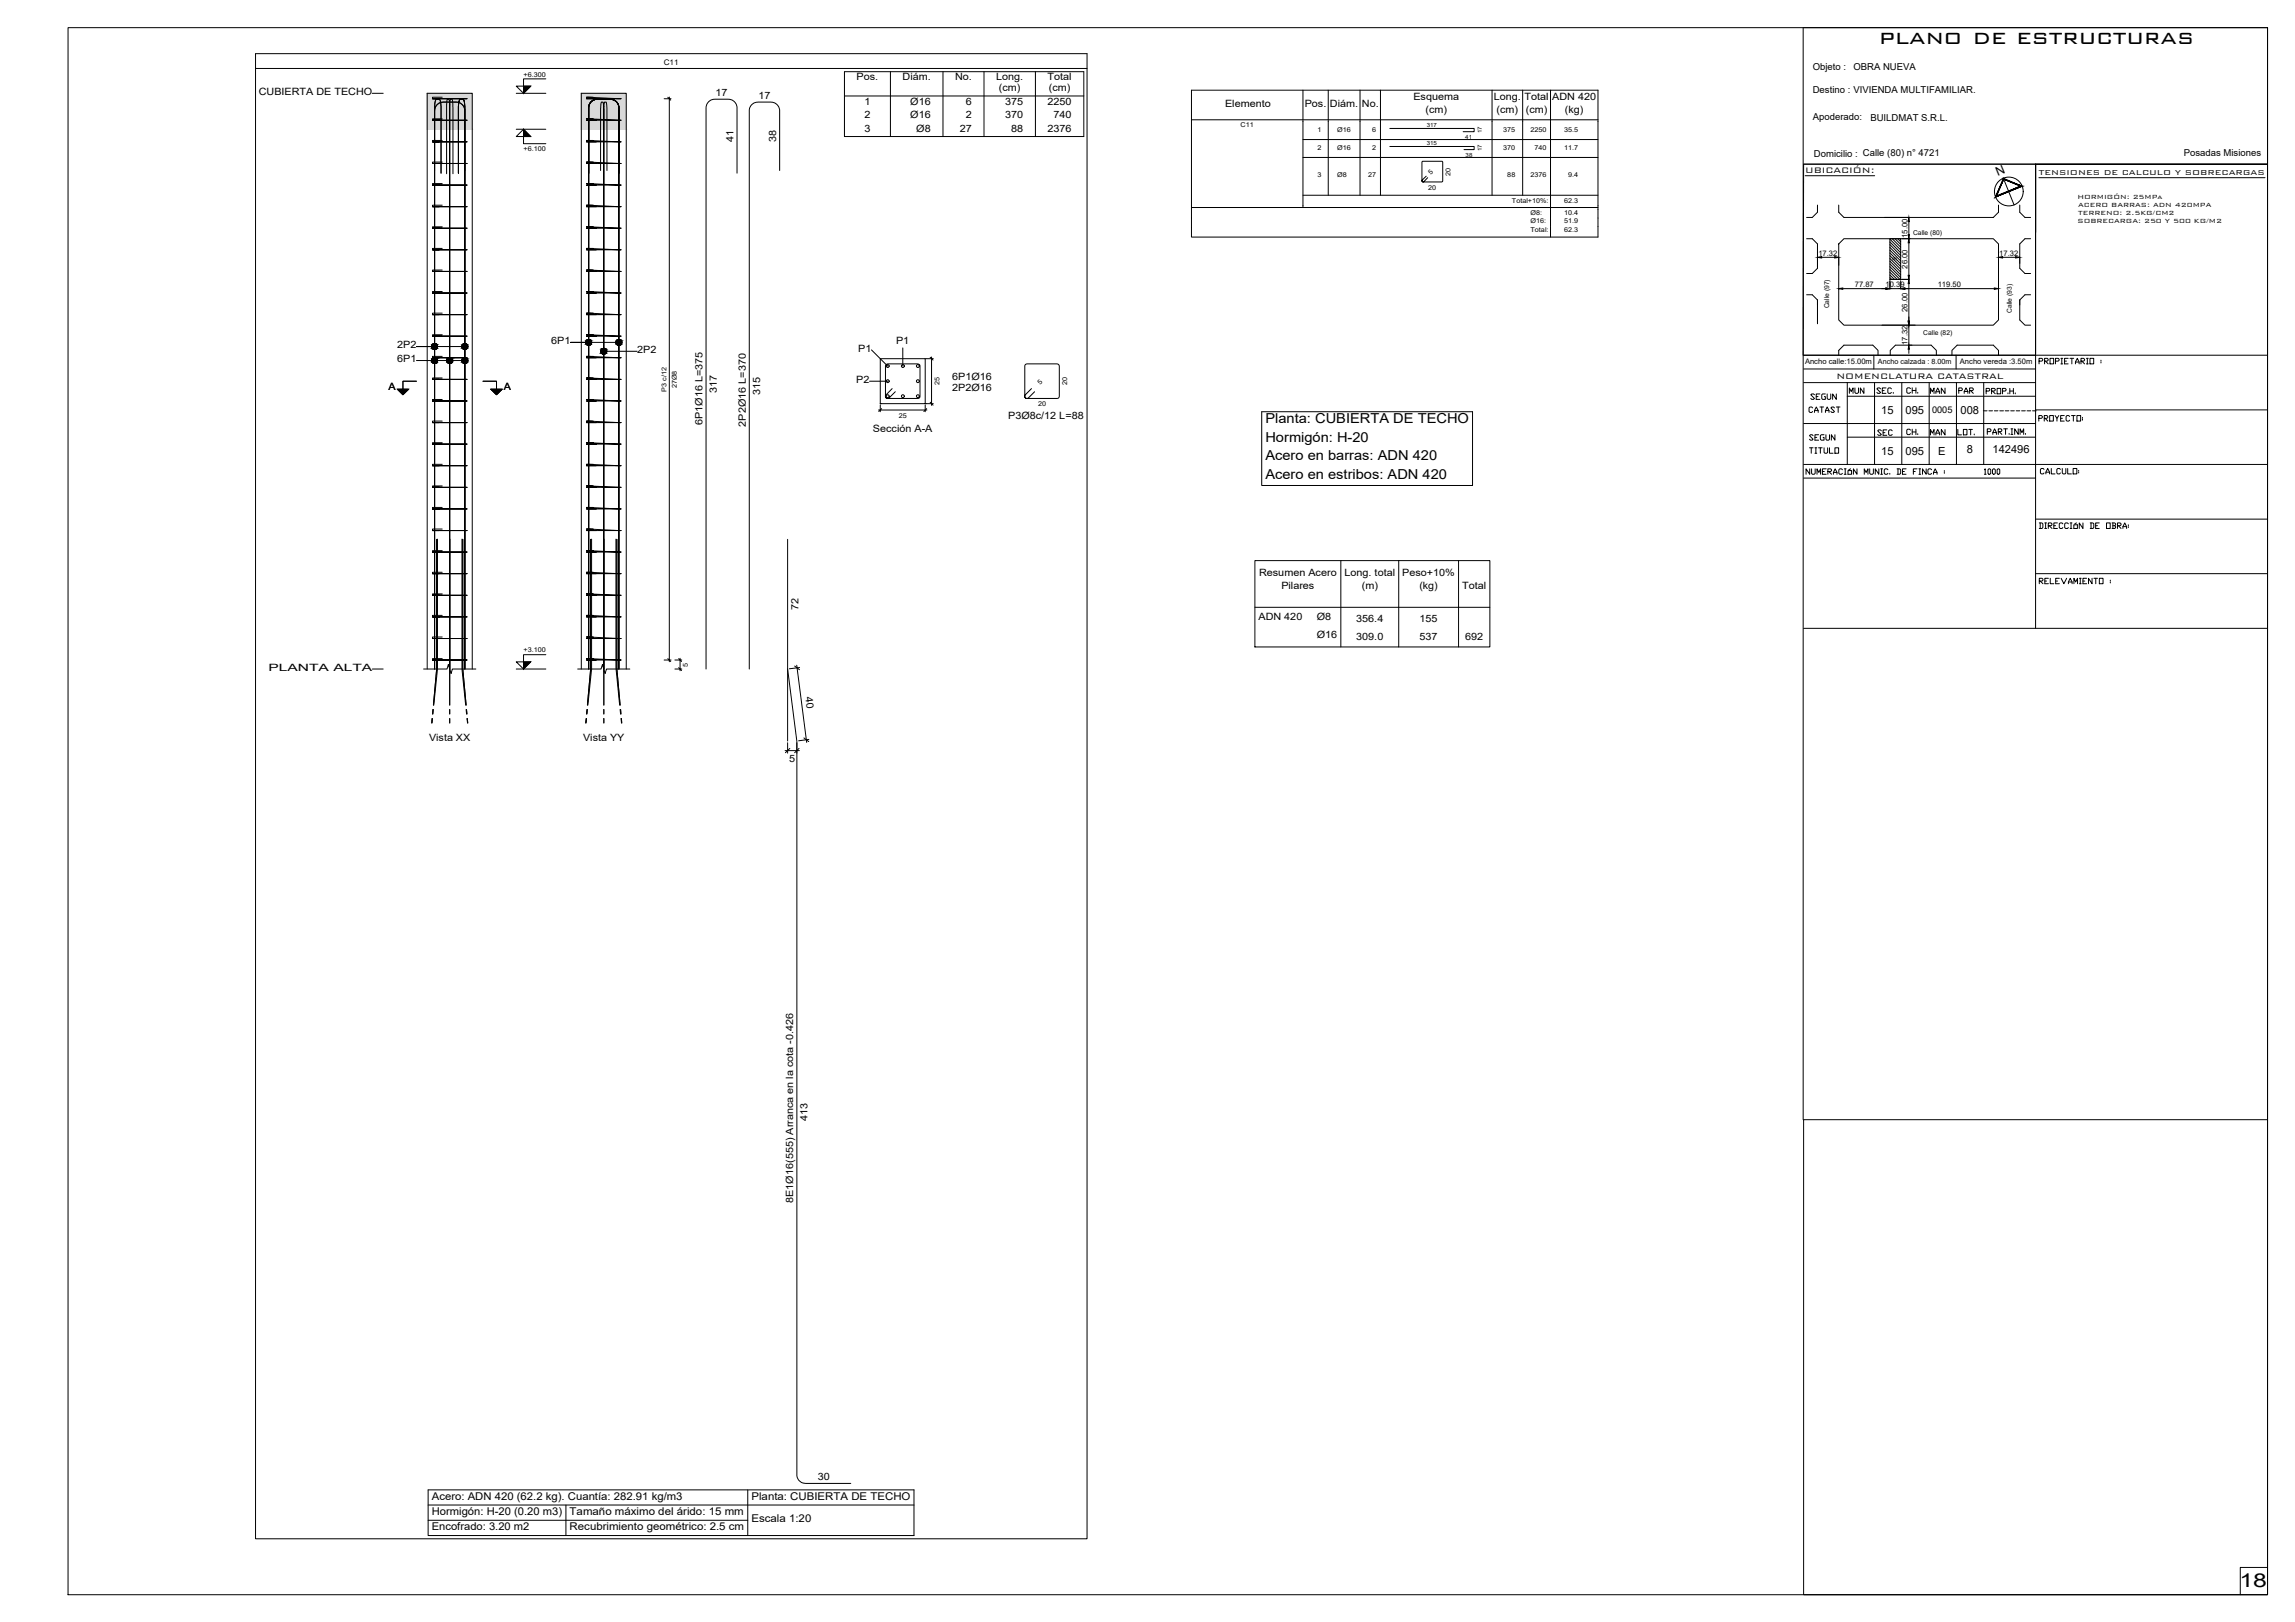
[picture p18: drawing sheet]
<svg xmlns="http://www.w3.org/2000/svg" width="841mm" height="594mm" viewBox="0 0 841 594" stroke-linecap="round" stroke-linejoin="round" font-family="sans-serif">
<defs><g id="words">
<text font-size="9.7" x="688.6" y="16">plano de estructuras</text>
<text font-size="7" x="820.6" y="581.4">18</text>
<g font-size="5.3">
<text x="662.5" y="147.5">SEGUN</text>
<text x="676.6" y="145.3">MUN</text>
<text x="686.5" y="145.3">SEC.</text>
<text x="697.4" y="145.3">CH.</text>
<text x="706.3" y="145.3">MAN</text>
<text x="716.5" y="145.3">PAR</text>
<text x="661.8" y="152.4">CATAST</text>
<text x="745.8" y="155.6">PROYECTO:</text>
<text x="697.4" y="160.5">CH.</text>
<text x="706.3" y="160.5">MAN</text>
<text x="716.1" y="160.5">LOT.</text>
<text x="661.8" y="167.2">TITULO</text>
<text x="660.8" y="175">NUMERACIÓN MUNIC. DE FINCA : 1000</text>
<text x="746.5" y="175">CALCULO:</text>
<text x="746.1" y="194.7">DIRECCIÓN DE OBRA:</text>
<text x="746.1" y="215.2">RELEVAMIENTO :</text>
</g>
<g font-size="5">
<text x="463.7" y="155.1">Planta: CUBIERTA DE TECHO</text>
<text x="463.7" y="161.9">Hormigón: H-20</text>
<text x="463.7" y="168.6">Acero en barras: ADN 420</text>
<text x="463.7" y="175.4">Acero en estribos: ADN 420</text>
</g>
<g font-size="4.9">
<text x="746.1" y="134.4">PROPIETARIO :</text>
<text x="726.7" y="145.3">PROP.H.</text>
<text x="686.9" y="160.5">SEC</text>
<text x="727.1" y="160.2">PART.INM.</text>
<text x="661.8" y="162.3">SEGUN</text>
</g>
<text font-size="4.5" x="732.1" y="64.6" transform="rotate(-23 732.1 64.6)">N</text>
<g font-size="4.1">
<text x="689.4" y="151.5">15</text>
<text x="698.3" y="151.5">095</text>
<text x="718.5" y="151.7">008</text>
<text x="689.4" y="166.5">15</text>
<text x="698.3" y="166.5">095</text>
<text x="710.2" y="166.5">E</text>
<text x="720.8" y="166.1">8</text>
<text x="730.2" y="166">142496</text>
</g>
<g font-size="3.9">
<text x="661.5" y="63.4">UBICACIÓN:</text>
<text x="673" y="138.8">NOMENCLATURA CATASTRAL</text>
<text x="158.2" y="549.2">Acero: ADN 420 (62.2 kg). Cuantía: 282.91 kg/m3</text>
<text x="275.4" y="549.2">Planta: CUBIERTA DE TECHO</text>
<text x="158.2" y="554.8">Hormigón: H-20 (0.20 m3)</text>
<text x="208.7" y="554.8">Tamaño máximo del árido: 15 mm</text>
<text x="275.4" y="557.6">Escala 1:20</text>
<text x="158.2" y="560.4">Encofrado: 3.20 m2</text>
<text x="208.7" y="560.4">Recubrimiento geométrico: 2.5 cm</text>
</g>
<g font-size="3.7">
<text x="313.9" y="29.4">Pos.</text>
<text x="330.8" y="29.4">Diám.</text>
<text x="350" y="29.4">No.</text>
<text x="365" y="29.4">Long.</text>
<text x="383.9" y="29.4">Total</text>
<text x="94.8" y="34.9">CUBIERTA DE TECHO</text>
<text x="262.2" y="35">17</text>
<text x="366.1" y="33.4">(cm)</text>
<text x="384.3" y="33.4">(cm)</text>
<text x="277.9" y="36.1">17</text>
<text x="316.8" y="38.3">1</text>
<text x="333.6" y="38.3">Ø16</text>
<text x="353.9" y="38.3">6</text>
<text x="368.3" y="38.3">375</text>
<text x="383.9" y="38.3">2250</text>
<text x="448.9" y="39.1">Elemento</text>
<text x="478.1" y="39.1">Pos.</text>
<text x="487.4" y="39.1">Diám.</text>
<text x="499.1" y="39.1">No.</text>
<text x="517.9" y="36.7">Esquema</text>
<text x="522.4" y="41.5">(cm)</text>
<text x="547.4" y="36.7">Long.</text>
<text x="548.4" y="41.5">(cm)</text>
<text x="558.7" y="36.7">Total</text>
<text x="559.1" y="41.5">(cm)</text>
<text x="568.8" y="36.7">ADN 420</text>
<text x="573.5" y="41.5">(kg)</text>
<text x="316.8" y="43.3">2</text>
<text x="333.6" y="43.3">Ø16</text>
<text x="353.9" y="43.3">2</text>
<text x="368.3" y="43.3">370</text>
<text x="386.1" y="43.3">740</text>
<text x="268.8" y="52.1" transform="rotate(-90 268.8 52.1)">41</text>
<text x="284.4" y="52.1" transform="rotate(-90 284.4 52.1)">38</text>
<text x="316.8" y="48.2">3</text>
<text x="335.8" y="48.2">Ø8</text>
<text x="351.7" y="48.2">27</text>
<text x="370.5" y="48.2">88</text>
<text x="383.9" y="48.2">2376</text>
<text x="145.5" y="127.6">2P2</text>
<text x="202" y="126.1">6P1</text>
<text x="233.5" y="129.3">2P2</text>
<text x="314.5" y="128.8">P1</text>
<text x="328.4" y="126.1">P1</text>
<text x="145.5" y="132.7">6P1</text>
<text x="142.4" y="142.8">A</text>
<text x="184.6" y="142.8">A</text>
<text x="313.8" y="140.3">P2</text>
<text x="348.9" y="139.3">6P1Ø16</text>
<text x="348.9" y="143.2">2P2Ø16</text>
<text x="262.7" y="144" transform="rotate(-90 262.7 144)">317</text>
<text x="278.5" y="144.5" transform="rotate(-90 278.5 144.5)">315</text>
<text x="257.4" y="155.7" transform="rotate(-90 257.4 155.7)">6P1Ø16 L=375</text>
<text x="369.4" y="153.4">P3Ø8c/12 L=88</text>
<text x="273.3" y="156.2" transform="rotate(-90 273.3 156.2)">2P2Ø16 L=370</text>
<text x="319.9" y="158.4">Sección A-A</text>
<text x="461.4" y="210.8">Resumen Acero</text>
<text x="469.6" y="215.7">Pilares</text>
<text x="492.7" y="210.8">Long. total</text>
<text x="499" y="215.7">(m)</text>
<text x="513.9" y="210.8">Peso+10%</text>
<text x="520.1" y="215.7">(kg)</text>
<text x="535.8" y="215.7">Total</text>
<text x="292.6" y="223.5" transform="rotate(-90 292.6 223.5)">72</text>
<text x="461.2" y="227">ADN 420</text>
<text x="482.6" y="227">Ø8</text>
<text x="497" y="227.7">356.4</text>
<text x="520.2" y="227.7">155</text>
<text x="482.6" y="233.7">Ø16</text>
<text x="497" y="234.3">309.0</text>
<text x="520.2" y="234.3">537</text>
<text x="536.9" y="234.3">692</text>
<text x="98.4" y="245.7">PLANTA ALTA</text>
<text x="295.2" y="255.4" transform="rotate(83 295.2 255.4)">40</text>
<text x="157.2" y="271.4">Vista XX</text>
<text x="213.7" y="271.4">Vista YY</text>
<text x="289.2" y="279.2">5</text>
<text x="296" y="410.7" transform="rotate(-90 296 410.7)">413</text>
<text x="290.7" y="440.5" transform="rotate(-90 290.7 440.5)">8E1Ø16(555) Arranca en la cota -0.426</text>
<text x="299.7" y="542">30</text>
</g>
<g font-size="3.5">
<text x="664.3" y="25.6">Objeto :</text>
<text x="679.2" y="25.5">OBRA NUEVA</text>
<text x="664.3" y="34.2">Destino : VIVIENDA MULTIFAMILIAR.</text>
<text x="664.3" y="43.9">Apoderado:</text>
<text x="685.4" y="44.2">BUILDMAT S.R.L.</text>
<text x="664.7" y="57.6">Domicilio : Calle (80) n° 4721</text>
<text x="800.3" y="57.3">Posadas Misiones</text>
<text x="747.2" y="64.3">TENSIONES DE CALCULO Y SOBRECARGAS</text>
</g>
<text font-size="3.4" x="708" y="151.2">0005</text>
<g font-size="2.9">
<text x="761.3" y="73">HORMIGÓN: 25MPa</text>
<text x="761.6" y="75.9">ACERO BARRAS: ADN 420MPA</text>
<text x="761.3" y="81.7">SOBRECARGA: 250 Y 500 KG/M2</text>
<text x="761.6" y="78.8">TERRENO: 2.5KG/CM2</text>
</g>
<g font-size="2.8">
<text x="243.2" y="23.9">C11</text>
<text x="699" y="87.1" transform="rotate(-90 699 87.1)">15.00</text>
<text x="666.4" y="93.7">17.32</text>
<text x="732.7" y="93.7">17.32</text>
<text x="699" y="98.4" transform="rotate(-90 699 98.4)">26.00</text>
<text x="679.7" y="105.2">77.87</text>
<text x="691" y="105.2">10.39</text>
<text x="710.1" y="105.2">119.50</text>
<text x="699" y="114.2" transform="rotate(-90 699 114.2)">26.00</text>
<text x="699" y="126.3" transform="rotate(-90 699 126.3)">17.32</text>
<text x="661.5" y="133.4">Ancho calle:15.00m</text>
<text x="718.2" y="133.4">Ancho vereda :3.50m</text>
</g>
<text font-size="2.7" x="688.2" y="133.4">Ancho calzada : 8.00m</text>
<text font-size="2.6" x="725.7" y="151.7">----------</text>
<g font-size="2.5">
<text x="191.9" y="28">+6.300</text>
<text x="454.6" y="46.5">C11</text>
<text x="482.9" y="48.2">1</text>
<text x="490.1" y="48.2">Ø16</text>
<text x="502.9" y="48.2">6</text>
<text x="550.9" y="48.2">375</text>
<text x="560.9" y="48.2">2250</text>
<text x="573.2" y="48.2">35.5</text>
<text x="191.9" y="55.3">+6.100</text>
<text x="482.9" y="54.8">2</text>
<text x="490.1" y="54.8">Ø16</text>
<text x="502.9" y="54.8">2</text>
<text x="550.9" y="54.8">370</text>
<text x="562.4" y="54.8">740</text>
<text x="573.2" y="54.8">11.7</text>
<text x="482.9" y="64.7">3</text>
<text x="490.1" y="64.7">Ø8</text>
<text x="501.4" y="64.7">27</text>
<text x="524.4" y="64" transform="rotate(-45 524.4 64)">5</text>
<text x="531.6" y="64.3" transform="rotate(-90 531.6 64.3)">20</text>
<text x="552.4" y="64.7">88</text>
<text x="560.9" y="64.7">2376</text>
<text x="574.7" y="64.7">9.4</text>
<text x="523.4" y="69.5">20</text>
<text x="554.1" y="74.2">Total+10%:</text>
<text x="573.2" y="74.2">62.3</text>
<text x="560.9" y="78.7">Ø8:</text>
<text x="560.9" y="81.8">Ø16:</text>
<text x="573.2" y="78.7">10.4</text>
<text x="573.2" y="81.8">51.9</text>
<text x="560.9" y="85">Total:</text>
<text x="573.2" y="85">62.3</text>
<text x="701.1" y="86">Calle (80)</text>
<text x="670.3" y="113" transform="rotate(-90 670.3 113)">Calle (97)</text>
<text x="737.3" y="114.7" transform="rotate(-90 737.3 114.7)">Calle (93)</text>
<text x="704.8" y="122.7">Calle (82)</text>
<text x="244.3" y="143.4" transform="rotate(-90 244.3 143.4)">P3 c/12</text>
<text x="248" y="142.2" transform="rotate(-90 248 142.2)">27Ø8</text>
<text x="344.3" y="141.1" transform="rotate(-90 344.3 141.1)">25</text>
<text x="381.2" y="140.9" transform="rotate(-45 381.2 140.9)">5</text>
<text x="391.1" y="141.1" transform="rotate(-90 391.1 141.1)">20</text>
<text x="380.4" y="148.9">20</text>
<text x="329.4" y="153">25</text>
<text x="191.9" y="238.9">+3.100</text>
<text x="252.1" y="244.2" transform="rotate(-90 252.1 244.2)">5</text>
</g>
<g font-size="2.1">
<text x="522.9" y="46.7">317</text>
<text x="522.9" y="53.2">315</text>
<text x="537" y="50.9">41</text>
<text x="543" y="48.9" transform="rotate(-90 543 48.9)">17</text>
<text x="537.1" y="57.4">38</text>
<text x="543" y="55.5" transform="rotate(-90 543 55.5)">17</text>
</g>
<text font-size="1.5" x="693.4" y="95.1">(8)</text>
</g></defs>
<!-- layer: TABLAS -->
<g fill="none" stroke="#000" stroke-width=".37">
<path d="M436.6 33h149v53.8h-149zM477.5 33v43M486.7 33v38.5M498.4 33v38.5M505.9 33v38.5M546.8 33v38.5M558 33v38.5M568.2 33v53.8M436.6 43.9h149M436.6 76h149M477.5 71.5h108.1M459.9 205.3h86.1v31.7h-86.1z"/>
<path d="M491.4 205.3v31.7M512.6 205.3v31.7M534.5 205.3v31.7M459.9 222.4h86.1"/>
</g>
<!-- layer: DESPIECES_TABLA -->
<path d="M509.3 47h30.9v1.2h-4M509.3 53.7h30.9v1.1h-3.7M522.6 64.5l-1.4 1.4v.6h7.4v-7.3h-7.4v7.3h.6l1.4-1.4" fill="none" stroke="#000" stroke-width=".37"/>
<!-- layer: TEXTO_TABLAS -->
<path d="M477.5 51.1h108.1M477.5 57.7h108.1" fill="none" stroke="#000" stroke-width=".37"/>
<!-- layer: ALZADO_NOMBRES_DE_LAS_PLANTAS -->
<path d="M136.4 34.2h4M136.4 245h4" fill="none" stroke="#000" stroke-width=".37"/>
<!-- layer: ALZADO_FORJADOS -->
<path d="M156.5 34.2h16.6v13.1h-16.6zM213 34.2h16.5v13.1h-16.5z" fill="none" stroke="#dad7d3" stroke-width=".37"/>
<g fill="#dad7d3" stroke="#dad7d3" stroke-width=".37">
<path d="M156.5 34.2l16.6 13.1v-13.1zM156.5 34.2l16.6 13.1h-16.6z"/>
<path d="M213 34.2l16.5 13.1v-13.1zM213 34.2l16.5 13.1h-16.5z"/>
</g>
<!-- layer: ALZADO_PILAR_DE_HORMIGON -->
<path d="M155.2 245h8.6l.5-1.6 1 3.3 .5-1.7h8.6M156.5 245v-210.8h16.6v210.8M211.7 245h8.6l.5-1.6 .9 3.3 .5-1.7h8.6M213 245v-210.8h16.5v210.8" fill="none" stroke="#000" stroke-width=".37"/>
<g fill="none" stroke="#000" stroke-width=".37">
<path d="M162.1 35.6h-3.6v.6h12.7h-12.7h2.5M217.4 35.6h-2.5l12.7 .6h-12.7h3.6M162.1 43.5h-3.6v.5h12.7h-12.7h2.5M162.1 51.4h-3.6v.6h12.7h-12.7h2.5M162.1 59.4h-3.6v.5h12.7h-12.7h2.5M217.4 43.5h-2.5l12.7 .5h-12.7h3.6M217.4 51.4h-2.5l12.7 .6h-12.7h3.6M217.4 59.4h-2.5l12.7 .5h-12.7h3.6M162.1 67.2h-3.6v.6h12.7h-12.7h2.5M162.1 75.2h-3.6v.5h12.7h-12.7h2.5M217.4 67.2h-2.5l12.7 .6h-12.7h3.6M217.4 75.2h-2.5l12.7 .5h-12.7h3.6"/>
<path d="M162.1 83.1h-3.6v.5h12.7h-12.7h2.5M162.1 91h-3.6v.5h12.7h-12.7h2.5M162.1 98.9h-3.6v.5h12.7h-12.7h2.5M217.4 83.1h-2.5l12.7 .5h-12.7h3.6M217.4 91h-2.5l12.7 .5h-12.7h3.6M217.4 98.9h-2.5l12.7 .5h-12.7h3.6M162.1 114.7h-3.6v.5h12.7h-12.7h2.5M162.1 106.8h-3.6v.5h12.7h-12.7h2.5M217.4 114.7h-2.5l12.7 .5h-12.7h3.6M217.4 106.8h-2.5l12.7 .5h-12.7h3.6M162.1 138.4h-3.6v.6h12.7h-12.7h2.5M162.1 130.5h-3.6v.5h12.7h-12.7h2.5"/>
<path d="M162.1 122.6h-3.6v.5h12.7h-12.7h2.5M217.4 138.4h-2.5l12.7 .6h-12.7h3.6M217.4 130.5h-2.5l12.7 .5h-12.7h3.6M217.4 122.6h-2.5l12.7 .5h-12.7h3.6M162.1 154.2h-3.6v.6h12.7h-12.7h2.5M162.1 146.3h-3.6v.6h12.7h-12.7h2.5M217.4 154.2h-2.5l12.7 .6h-12.7h3.6M217.4 146.3h-2.5l12.7 .6h-12.7h3.6M326.9 142.3l-2.3 2.4-.1 .6 .3 .5 11.5 .1 .6-.2 .2-.6v-11l-.2-.6-.6-.2h-11l-.6 .2-.2 .6 .1 11.5 1 .3 2.5-2.4M378 142.3l-2.4 2.5v.7l.4 .4h11.4l.5-.2 .3-.6v-11l-.3-.6-.5-.2h-11.1l-.5 .2-.3 .6 .1 11.4 .4 .4h.6l2.5-2.4M162.1 178h-3.6v.5h12.7h-12.7h2.5M162.1 170.1h-3.6v.5h12.7h-12.7h2.5"/>
<path d="M162.1 162.2h-3.6v.5h12.7h-12.7h2.5M217.4 178h-2.5l12.7 .5h-12.7h3.6M217.4 170.1h-2.5l12.7 .5h-12.7h3.6M217.4 162.2h-2.5l12.7 .5h-12.7h3.6M162.1 193.8h-3.6v.5h12.7h-12.7h2.5M162.1 185.9h-3.6v.5h12.7h-12.7h2.5M217.4 193.8h-2.5l12.7 .5h-12.7h3.6M217.4 185.9h-2.5l12.7 .5h-12.7h3.6M162.1 217.5h-3.6v.5h12.7h-12.7h2.5M162.1 209.6h-3.6v.5h12.7h-12.7h2.5M162.1 201.7h-3.6v.5h12.7h-12.7h2.5M217.4 217.5h-2.5l12.7 .5h-12.7h3.6"/>
<path d="M217.4 209.6h-2.5l12.7 .5h-12.7h3.6M217.4 201.7h-2.5l12.7 .5h-12.7h3.6M162.1 233.3h-3.6v.6h12.7h-12.7h2.5M162.1 225.4h-3.6v.5h12.7h-12.7h2.5M217.4 233.3h-2.5l12.7 .6h-12.7h3.6M217.4 225.4h-2.5l12.7 .5h-12.7h3.6M162.1 241.2h-3.6v.5h12.7h-12.7h2.5M217.4 241.2h-2.5l12.7 .5h-12.7h3.6"/>
</g>
<g fill="none" stroke="#000" stroke-width=".37">
<path d="M168.5 36.4l1.4 .1 .4 2.5v206v-206l-.4-2.5-1.4-.1-.5 2.6v24.4v-24.4zM159.3 62.5v-21.9a3.2 3.2 0 0 1 3.1-3.2h4.8a3.2 3.2 0 0 1 3.1 3.2v204.4M163.7 63.6v-25.4l.2-1.7 .6-.2 .3 2.1v206.6v-206.3l.3-2.4 .6 .2 .3 2.8v24.3M170.3 62.5v-21.9a3.2 3.2 0 0 0-3.1-3.2h-4.8a3.2 3.2 0 0 0-3.1 3.2v204.4v-205.7l.3-2.7 .3-.3 1.2 .1 .5 2.6v24.4v-24.4l-.5-2.6-1.2-.1-.3 .3-.3 2.7v205.7M215.7 63.6v-24.1a3.2 3.2 0 0 1 3.2-3.2h4.7a3.1 3.1 0 0 1 3.2 3.2v205.5v-205.5a3.1 3.1 0 0 0-3.1-3.2h-4.9a3.1 3.1 0 0 0-3.1 3.2v23.9v-23.9a3.1 3.1 0 0 1 3.1-3.2h4.9a3.1 3.1 0 0 1 3.1 3.2v205.5M220.1 62.5v-22.7l.2-2.2 .6-.2 .4 2.6v205v-205.8l.3-1.8h.6l.2 2.1v23M226.8 63.6v-24.1a3.1 3.1 0 0 0-3.2-3.2h-4.7a3.2 3.2 0 0 0-3.2 3.2v205.5v-205.5a3.1 3.1 0 0 1 3.1-3.2h4.9a3.2 3.2 0 0 1 3.1 3.2v23.9v-23.9a3.2 3.2 0 0 0-3.1-3.2h-4.9a3.1 3.1 0 0 0-3.1 3.2v205.5M270.1 63.4v-23.9a3.2 3.2 0 0 0-3.2-3.2h-5a3.2 3.2 0 0 0-3.2 3.2v205.5M285.7 62.5v-21.9a3.2 3.2 0 0 0-3.2-3.2h-4.8a3.2 3.2 0 0 0-3.1 3.2v204.4M160 197.5v47.5l-1.2 13.2M160.3 197.5v47.5l-1.3 13.2M164.8 197.5v60.7"/>
<path d="M169.3 197.5v47.5l1.3 13.2M169.6 197.5v47.5l1.2 13.2M216.5 197.5v47.5l-1.2 13.2M216.8 197.5v47.5l-1.4 13.2M221.3 197.5v60.7M225.7 197.5v47.4l1.4 13.3M226.1 197.5v47.5l1.1 13.2M288.6 197.5v47.5l3.4 26.4v268.7a3.2 3.2 0 0 0 3.2 3.2h16.6M158.7 259.9l-.2 1.6M158.8 259.9l-.2 1.6M164.8 259.9v1.6M170.8 259.9l.2 1.6"/>
<path d="M170.9 259.9l.2 1.6M215.1 259.9l-.1 1.6M215.3 259.9l-.2 1.6M221.3 259.9v1.6M227.2 259.9l.2 1.6M227.4 259.9l.1 1.6M158.4 263.2l-.2 1.6M158.5 263.2l-.2 1.6M164.8 263.2v1.6M171.2 263.2l.1 1.6M171.2 263.2l.2 1.6M214.8 263.2l-.1 1.6"/>
<path d="M214.9 263.2l-.1 1.6M221.3 263.2v1.6M227.6 263.2l.2 1.6M227.7 263.2l.1 1.6"/>
<circle cx="325.3" cy="134.1" r=".53"/>
<circle cx="325.3" cy="139.6" r=".53"/>
<circle cx="330.9" cy="134.1" r=".53"/>
<circle cx="336.4" cy="139.6" r=".53"/>
<circle cx="336.4" cy="134.1" r=".53"/>
<circle cx="325.3" cy="145.1" r=".53"/>
<circle cx="330.9" cy="145.1" r=".53"/>
<circle cx="336.4" cy="145.1" r=".53"/>
</g>
<!-- layer: ALZADO_SEGMENTOS_DE_CORTE_DE_SECCIONES -->
<path d="M152.6 139.6h-4.9v3M177 139.6h4.9v3M145.7 142.6h3.9l-1.9 1.9zM180 142.6h3.9l-2 1.9z" fill="none" stroke="#000" stroke-width=".37"/>
<path d="M145.7 142.6h3.9l-1.9 1.9zM180 142.6h3.9l-2 1.9z" fill="#000" stroke="#000" stroke-width=".37"/>
<g fill="none" stroke="#000" stroke-width=".37">
<path d="M152.6 132.1h17.7M159.3 126.9h-6.7h17.7M215.7 125.4h-6.6h17.7M221.3 128.7h12.2"/>
<circle cx="159.3" cy="132" r="1.04"/>
<circle cx="159.3" cy="126.9" r="1.04"/>
<circle cx="164.8" cy="132" r="1.04"/>
<circle cx="170.4" cy="132" r="1.04"/>
<circle cx="170.4" cy="126.9" r="1.04"/>
<circle cx="215.8" cy="125.4" r="1.04"/>
<circle cx="221.3" cy="128.6" r="1.04"/>
<circle cx="226.8" cy="125.4" r="1.04"/>
</g>
<g fill="#000" stroke="#000" stroke-width=".37">
<path d="M159 133.1h.5zM159 127.9h.5zM159.1 131h.3zM159.1 125.9h.3zM164.6 133.1h.5zM164.7 131h.2zM170.1 133.1h.5zM170.1 127.9h.5zM170.2 131h.3zM170.2 125.9h.3zM215.5 126.4h.5zM215.6 124.3h.3z"/>
<path d="M221 129.7h.5zM221.1 127.6h.3zM226.6 126.4h.4zM226.7 124.3h.2z"/>
<path d="M159 133.1h.4zM159.1 133.1h.3z"/>
<path d="M159 127.9h.4zM159.1 127.9h.3z"/>
<path d="M159.1 131h.4zM159 131h.5z"/>
<path d="M159.1 125.9h.4zM159 125.9h.5z"/>
<path d="M159 131l.6 .1zM158.9 131.1h.7z"/>
<path d="M159 125.9h.6zM158.9 125.9h.7z"/>
<path d="M158.9 131.1h.8zM158.8 131.1h.9z"/>
<path d="M158.9 133.1h.7zM158.9 133.1h.6z"/>
<path d="M158.9 125.9l.8 .1zM158.8 126h.9z"/>
<path d="M158.9 127.9h.7zM158.9 127.9h.6z"/>
<path d="M158.8 131.1l1 .1zM158.8 131.1l1 .1z"/>
<path d="M158.8 133h.9zM158.8 133l.8 .1z"/>
<path d="M158.8 126h1zM158.7 126h1.1z"/>
<path d="M158.8 127.9h.9zM158.8 127.9h.8z"/>
<path d="M158.7 131.2h1.2zM158.7 131.2h1.2z"/>
<path d="M158.7 133h1.1zM158.7 133h1z"/>
<path d="M158.7 126h1.2zM158.7 126h1.2z"/>
<path d="M158.7 127.8h1.1zM158.7 127.8l1 .1z"/>
<path d="M158.7 131.2h1.2zM158.6 131.2h1.3z"/>
<path d="M158.7 132.9h1.2zM158.7 132.9l1.1 .1z"/>
<path d="M158.7 126l1.2 .1zM158.7 126l1.2 .1z"/>
<path d="M158.7 127.8h1.2zM158.7 127.8h1.1z"/>
<path d="M158.6 131.2l1.4 .1zM158.6 131.2l1.4 .1z"/>
<path d="M158.6 132.9h1.3zM158.6 132.9h1.3z"/>
<path d="M158.6 126.1l1.4 .1zM158.5 126.2h1.5z"/>
<path d="M158.6 127.7h1.3zM158.6 127.7l1.3 .1z"/>
<path d="M158.5 131.3l1.6 .1zM158.5 131.3l1.6 .1z"/>
<path d="M158.5 132.8h1.5zM158.5 132.8l1.4 .1z"/>
<path d="M158.5 126.2l1.6 .1zM158.5 126.2l1.6 .1z"/>
<path d="M158.5 127.6h1.5zM158.5 127.6l1.4 .1z"/>
<path d="M158.5 131.4l1.6 .1zM158.5 131.4l1.6 .1z"/>
<path d="M158.5 132.7h1.6zM158.5 132.7l1.5 .1z"/>
<path d="M158.5 126.3h1.6zM158.5 126.3h1.6z"/>
<path d="M158.5 127.6h1.6zM158.5 127.6h1.5z"/>
<path d="M158.4 131.5l1.8 .1zM158.4 131.5l1.8 .1z"/>
<path d="M158.4 132.6h1.7zM158.4 132.6l1.7 .1z"/>
<path d="M158.4 126.3l1.8 .1zM158.4 126.3l1.8 .1z"/>
<path d="M158.4 127.5h1.7zM158.4 127.5l1.7 .1z"/>
<path d="M158.3 131.6l1.9 .1zM158.3 131.6l1.9 .1z"/>
<path d="M158.3 132.5h1.9zM158.3 132.5l1.8 .1z"/>
<path d="M158.3 126.4l1.9 .1zM158.3 126.4l1.9 .1z"/>
<path d="M158.3 127.4h1.9zM158.3 127.4l1.8 .1z"/>
<path d="M158.3 131.7l2 .1zM158.3 131.7l2 .1z"/>
<path d="M158.3 132.4h1.9zM158.3 132.4l1.9 .1z"/>
<path d="M158.3 126.5l2 .1zM158.3 126.5l2 .1z"/>
<path d="M158.3 127.3h1.9zM158.3 127.3l1.9 .1z"/>
<path d="M158.2 131.8h2.1zM158.2 131.8h2.1z"/>
<path d="M158.2 132.3h2.1zM158.2 132.3l2 .1z"/>
<path d="M158.2 126.6l2.1 .1zM158.2 126.6l2.1 .1z"/>
<path d="M158.2 127.2h2.1zM158.2 127.2l2 .1z"/>
<path d="M158.2 131.8l2.1 .2zM158.2 131.8l2.1 .2z"/>
<path d="M158.2 132l2.1 .1zM158.2 132l2.1 .1z"/>
<path d="M158.2 132.1h2.1zM158.2 132.1h2.1z"/>
<path d="M158.2 132.1l2.1 .2zM158.2 132.1l2.1 .2z"/>
<path d="M158.2 132.3h2.1zM158.2 132.3h2.1z"/>
<path d="M158.2 126.7l2.1 .1zM158.2 126.7l2.1 .1z"/>
<path d="M158.2 126.8l2.1 .1zM158.2 126.8l2.1 .1z"/>
<path d="M158.2 126.9l2.1 .1zM158.2 126.9l2.1 .1z"/>
<path d="M158.2 127l2.1 .1zM158.2 127l2.1 .1z"/>
<path d="M158.2 127.1h2.1zM158.2 127.1l2.1 .1z"/>
<path d="M164.6 133.1h.3zM164.7 133.1h.2z"/>
<path d="M164.7 131h.4zM164.6 131h.5z"/>
<path d="M164.6 131l.5 .1zM164.5 131.1h.6z"/>
<path d="M164.5 131.1h.7zM164.4 131.1h.8z"/>
<path d="M164.5 133.1h.6zM164.5 133.1h.6z"/>
<path d="M164.4 131.1l.9 .1zM164.4 131.1l.9 .1z"/>
<path d="M164.4 133h.8zM164.4 133l.7 .1z"/>
<path d="M164.3 131.2h1.1zM164.2 131.2h1.2z"/>
<path d="M164.3 133h1zM164.3 133h.9z"/>
<path d="M164.2 131.2h1.3zM164.1 131.2h1.4z"/>
<path d="M164.2 132.9h1.2zM164.2 132.9l1.1 .1z"/>
<path d="M164.1 131.2l1.5 .1zM164.1 131.2l1.5 .1z"/>
<path d="M164.1 132.9h1.4zM164.1 132.9h1.3z"/>
<path d="M164 131.3l1.6 .1zM164 131.3l1.6 .1z"/>
<path d="M164 132.8h1.6zM164 132.8l1.5 .1z"/>
<path d="M164 131.4l1.7 .1zM164 131.4l1.7 .1z"/>
<path d="M164 132.7h1.6zM164 132.7l1.6 .1z"/>
<path d="M163.9 131.5l1.8 .1zM163.9 131.5l1.8 .1z"/>
<path d="M163.9 132.6h1.8zM163.9 132.6l1.7 .1z"/>
<path d="M163.9 131.6l1.9 .1zM163.9 131.6l1.9 .1z"/>
<path d="M163.9 132.5h1.8zM163.9 132.5l1.8 .1z"/>
<path d="M163.8 131.7l2 .1zM163.8 131.7l2 .1z"/>
<path d="M163.8 132.4h2zM163.8 132.4l1.9 .1z"/>
<path d="M163.8 131.8h2.1zM163.8 131.8h2.1z"/>
<path d="M163.8 132.3h2zM163.8 132.3l2 .1z"/>
<path d="M163.8 131.8l2.1 .2zM163.8 131.8l2.1 .2z"/>
<path d="M163.7 132l2.2 .1zM163.7 132l2.2 .1z"/>
<path d="M163.7 132.1h2.2zM163.7 132.1h2.2z"/>
<path d="M163.7 132.1l2.2 .2zM163.7 132.1l2.2 .2z"/>
<path d="M163.8 132.3h2.1zM163.8 132.3h2z"/>
<path d="M170.1 133.1h.4zM170.2 133.1h.3z"/>
<path d="M170.1 127.9h.4zM170.2 127.9h.3z"/>
<path d="M170.2 131h.4zM170.1 131h.5z"/>
<path d="M170.2 125.9h.4zM170.1 125.9h.5z"/>
<path d="M170.1 131l.6 .1zM170 131.1h.7z"/>
<path d="M170.1 125.9h.6zM170 125.9h.7z"/>
<path d="M170 131.1h.8zM169.9 131.1h.9z"/>
<path d="M170 133.1h.7zM170 133.1h.6z"/>
<path d="M170 125.9l.8 .1zM169.9 126h.9z"/>
<path d="M170 127.9h.7zM170 127.9h.6z"/>
<path d="M169.9 131.1l1 .1zM169.8 131.2h1.1z"/>
<path d="M169.9 133h.9zM169.9 133l.8 .1z"/>
<path d="M169.9 126h1zM169.8 126h1.1z"/>
<path d="M169.9 127.9h.9zM169.9 127.9h.8z"/>
<path d="M169.8 131.2h1.1zM169.8 131.2h1.1z"/>
<path d="M169.8 133h1.1zM169.8 133h1z"/>
<path d="M169.8 126h1.1zM169.8 126h1.1z"/>
<path d="M169.8 127.8h1.1zM169.8 127.8l1 .1z"/>
<path d="M169.8 131.2h1.2zM169.7 131.2h1.3z"/>
<path d="M169.8 132.9h1.1zM169.8 132.9l1.1 .1z"/>
<path d="M169.8 126l1.2 .1zM169.8 126l1.2 .1z"/>
<path d="M169.8 127.8h1.1zM169.8 127.8h1.1z"/>
<path d="M169.7 131.2l1.4 .1zM169.6 131.3h1.5z"/>
<path d="M169.7 132.9h1.3zM169.7 132.9h1.2z"/>
<path d="M169.7 126.1l1.4 .1zM169.6 126.2h1.5z"/>
<path d="M169.7 127.7h1.3zM169.7 127.7l1.2 .1z"/>
<path d="M169.6 131.3l1.6 .1zM169.5 131.4h1.7z"/>
<path d="M169.6 132.8h1.5zM169.6 132.8l1.4 .1z"/>
<path d="M169.6 126.2l1.6 .1zM169.5 126.3h1.7z"/>
<path d="M169.6 127.6h1.5zM169.6 127.6l1.4 .1z"/>
<path d="M169.5 131.4l1.7 .1zM169.5 131.4l1.7 .1z"/>
<path d="M169.5 132.7h1.7zM169.5 132.7l1.6 .1z"/>
<path d="M169.5 126.3h1.7zM169.5 126.3h1.7z"/>
<path d="M169.5 127.6h1.7zM169.5 127.6h1.6z"/>
<path d="M169.5 131.5l1.8 .1zM169.5 131.5l1.8 .1z"/>
<path d="M169.5 132.6h1.7zM169.5 132.6l1.7 .1z"/>
<path d="M169.5 126.3l1.8 .1zM169.5 126.3l1.8 .1z"/>
<path d="M169.5 127.5h1.7zM169.5 127.5l1.7 .1z"/>
<path d="M169.4 131.6l1.9 .1zM169.4 131.6l1.9 .1z"/>
<path d="M169.4 132.5h1.9zM169.4 132.5l1.8 .1z"/>
<path d="M169.4 126.4l1.9 .1zM169.4 126.4l1.9 .1z"/>
<path d="M169.4 127.4h1.9zM169.4 127.4l1.8 .1z"/>
<path d="M169.4 131.7l2 .1zM169.4 131.7l2 .1z"/>
<path d="M169.4 132.4h1.9zM169.4 132.4l1.9 .1z"/>
<path d="M169.4 126.5l2 .1zM169.4 126.5l2 .1z"/>
<path d="M169.4 127.3h1.9zM169.4 127.3l1.9 .1z"/>
<path d="M169.3 131.8h2.1zM169.3 131.8h2.1z"/>
<path d="M169.3 131.8l2.1 .2zM169.3 131.8l2.1 .2z"/>
<path d="M169.3 132.3h2.1zM169.3 132.3h2.1z"/>
<path d="M169.3 132.3h2.1zM169.3 132.3l2 .1z"/>
<path d="M169.3 126.6l2.1 .1zM169.3 126.6l2.1 .1z"/>
<path d="M169.3 126.7l2.1 .1zM169.3 126.7l2.1 .1z"/>
<path d="M169.3 127.1l2.1 .1zM169.3 127.1l2.1 .1z"/>
<path d="M169.3 127.2h2.1zM169.3 127.2l2 .1z"/>
<path d="M169.3 132l2.1 .1zM169.3 132l2.1 .1z"/>
<path d="M169.3 132.1h2.1zM169.3 132.1h2.1z"/>
<path d="M169.3 132.1h2.1zM169.3 132.1l2.1 .2z"/>
<path d="M169.3 126.8l2.1 .1zM169.3 126.8l2.1 .1z"/>
<path d="M169.3 126.9l2.1 .1zM169.3 126.9l2.1 .1z"/>
<path d="M169.3 127h2.1zM169.3 127l2.1 .1z"/>
<path d="M215.5 126.4l.4 .1zM215.6 126.5h.3z"/>
<path d="M215.6 124.3l.4 .1zM215.5 124.4h.5z"/>
<path d="M215.5 124.4h.6zM215.4 124.4h.7z"/>
<path d="M215.4 124.4h.8zM215.3 124.4h.9z"/>
<path d="M215.4 126.4h.7zM215.4 126.4h.6z"/>
<path d="M215.3 124.4l.9 .1zM215.2 124.5h1z"/>
<path d="M215.3 126.4h.9zM215.3 126.4h.8z"/>
<path d="M215.2 124.5l1.1 .1zM215.2 124.5l1.1 .1z"/>
<path d="M215.2 126.3h1zM215.2 126.3l1 .1z"/>
<path d="M215.1 124.6h1.3zM215.1 124.6h1.3z"/>
<path d="M215.1 126.3h1.2zM215.1 126.3h1.1z"/>
<path d="M215.1 124.6l1.4 .1zM215.1 124.6l1.4 .1z"/>
<path d="M215.1 126.2h1.3zM215.1 126.2l1.2 .1z"/>
<path d="M215 124.7l1.5 .1zM214.9 124.8h1.6z"/>
<path d="M215 126.1h1.5zM215 126.1l1.4 .1z"/>
<path d="M214.9 124.8l1.7 .1zM214.9 124.8l1.7 .1z"/>
<path d="M214.9 126h1.6zM214.9 126l1.6 .1z"/>
<path d="M214.8 124.9h1.9zM214.8 124.9h1.9z"/>
<path d="M214.8 126h1.8zM214.8 126h1.7z"/>
<path d="M214.8 124.9l1.9 .1zM214.8 124.9l1.9 .1z"/>
<path d="M214.8 125.9h1.9zM214.8 125.9l1.8 .1z"/>
<path d="M214.8 125l1.9 .1zM214.8 125l1.9 .1z"/>
<path d="M214.8 125.8h1.9zM214.8 125.8l1.9 .1z"/>
<path d="M214.7 125.1l2 .1zM214.7 125.1l2 .1z"/>
<path d="M214.7 125.2l2.1 .1zM214.7 125.2l2.1 .1z"/>
<path d="M214.7 125.6l2 .1zM214.7 125.6l2 .1z"/>
<path d="M214.7 125.7h2zM214.7 125.7l2 .1z"/>
<path d="M214.7 125.3l2.1 .1zM214.7 125.3l2.1 .1z"/>
<path d="M214.7 125.4l2.1 .1zM214.7 125.4l2.1 .1z"/>
<path d="M214.7 125.5h2.1zM214.7 125.5l2 .1z"/>
<path d="M221 129.7h.4zM221.1 129.7h.3z"/>
<path d="M221.1 127.6h.4zM221 127.6h.5z"/>
<path d="M221 127.6h.6zM220.9 127.6h.7z"/>
<path d="M220.9 127.6l.8 .1zM220.9 127.6l.8 .1z"/>
<path d="M220.9 129.6h.7zM220.9 129.6l.6 .1z"/>
<path d="M220.9 127.7h.9zM220.7 127.7h1.1z"/>
<path d="M220.9 129.6h.8zM220.9 129.6h.7z"/>
<path d="M220.7 127.7l1.2 .1zM220.6 127.8h1.3z"/>
<path d="M220.7 129.6h1.1zM220.7 129.6h1z"/>
<path d="M220.6 127.8l1.4 .1zM220.6 127.9h1.4z"/>
<path d="M220.6 129.5h1.3zM220.6 129.5l1.2 .1z"/>
<path d="M220.6 127.9h1.4zM220.6 127.9h1.4z"/>
<path d="M220.6 129.5h1.4zM220.6 129.5h1.3z"/>
<path d="M220.5 127.9l1.6 .1zM220.5 127.9l1.6 .1z"/>
<path d="M220.5 129.4h1.5zM220.5 129.4l1.5 .1z"/>
<path d="M220.4 128l1.8 .1zM220.4 128l1.8 .1z"/>
<path d="M220.4 129.3h1.7zM220.4 129.3l1.6 .1z"/>
<path d="M220.4 128.1l1.8 .1zM220.3 128.2h1.9z"/>
<path d="M220.4 129.2h1.8zM220.4 129.2l1.7 .1z"/>
<path d="M220.3 128.2h1.9zM220.3 128.2h1.9z"/>
<path d="M220.3 129.1h1.9zM220.3 129.1l1.9 .1z"/>
<path d="M220.3 128.2l1.9 .2zM220.3 128.2l1.9 .2z"/>
<path d="M220.3 128.4l2 .1zM220.3 128.4l2 .1z"/>
<path d="M220.3 129h1.9zM220.3 129h1.9z"/>
<path d="M220.3 129h1.9zM220.3 129l1.9 .1z"/>
<path d="M220.2 128.5h2.1zM220.2 128.5h2.1z"/>
<path d="M220.2 128.5l2.1 .2zM220.2 128.5l2.1 .2z"/>
<path d="M220.2 128.7l2.1 .1zM220.2 128.7l2.1 .1z"/>
<path d="M220.2 128.8h2.1zM220.2 128.8l2 .2z"/>
<path d="M220.2 128.7h2.1zM220.2 128.7h2.1z"/>
<path d="M226.6 126.4l.3 .1zM226.7 126.5h.2z"/>
<path d="M226.7 124.3l.3 .1zM226.6 124.4h.4z"/>
<path d="M226.6 124.4h.5zM226.4 124.4h.7z"/>
<path d="M226.4 124.4h.8zM226.4 124.4h.8z"/>
<path d="M226.4 126.4h.7zM226.4 126.4h.6z"/>
<path d="M226.4 124.4l.9 .1zM226.3 124.5h1z"/>
<path d="M226.4 126.4h.8zM226.4 126.4h.7z"/>
<path d="M226.3 124.5l1.1 .1zM226.3 124.5l1.1 .1z"/>
<path d="M226.3 126.3h1zM226.3 126.3l.9 .1z"/>
<path d="M226.2 124.6h1.3zM226.1 124.6h1.4z"/>
<path d="M226.2 126.3h1.2zM226.2 126.3h1.1z"/>
<path d="M226.1 124.6l1.4 .1zM226.1 124.6l1.4 .1z"/>
<path d="M226.1 126.2h1.4zM226.1 126.2l1.3 .1z"/>
<path d="M226.1 124.7l1.5 .1zM226.1 124.7l1.5 .1z"/>
<path d="M226.1 126.1h1.4zM226.1 126.1l1.4 .1z"/>
<path d="M226 124.8l1.7 .1zM226 124.8l1.7 .1z"/>
<path d="M226 126h1.6zM226 126l1.5 .1z"/>
<path d="M225.9 124.9h1.8zM225.9 124.9h1.8z"/>
<path d="M225.9 126h1.8zM225.9 126h1.7z"/>
<path d="M225.8 124.9l2 .1zM225.8 124.9l2 .1z"/>
<path d="M225.8 125.9h1.9zM225.8 125.9l1.9 .1z"/>
<path d="M225.8 125l2 .1zM225.8 125l2 .1z"/>
<path d="M225.8 125.1l2 .1zM225.8 125.1l2 .1z"/>
<path d="M225.8 125.7l2 .1zM225.8 125.7l2 .1z"/>
<path d="M225.8 125.8h2zM225.8 125.8l1.9 .1z"/>
<path d="M225.8 125.2l2 .1zM225.8 125.2l2 .1z"/>
<path d="M225.8 125.3l2 .1zM225.8 125.3l2 .1z"/>
<path d="M225.8 125.4l2 .1zM225.8 125.4l2 .1z"/>
<path d="M225.8 125.5l2 .1zM225.8 125.5l2 .1z"/>
<path d="M225.8 125.6h2zM225.8 125.6l2 .1z"/>
</g>
<!-- layer: ALZADO_COTAS_DE_LAS_PLANTAS -->
<path d="M189.2 31.6h2.7v2.6zM189.2 34.2h10.8M200 28.9h-8.1v2.7M200 239.8h-8.1v2.6M189.2 242.4h2.7v2.6zM189.2 245h10.8" fill="none" stroke="#000" stroke-width=".37"/>
<path d="M191.9 31.6h2.6l-2.6 2.6zM191.9 242.4h2.6l-2.6 2.6z" fill="#000" stroke="#000" stroke-width=".37"/>
<!-- layer: ALZADO_COTAS_DE_LOS_FORJADOS -->
<path d="M189.2 50l2.7-2.7v2.7zM189.2 47.3h10.8M191.9 50v2.6h8.1" fill="none" stroke="#000" stroke-width=".37"/>
<path d="M191.9 47.3l2.6 2.7h-2.6z" fill="#000" stroke="#000" stroke-width=".37"/>
<!-- layer: ALZADO_COTAS -->
<path d="M243.4 36.2h2.5M244.7 35.6l1.1 1.1M245.3 35.5v206.9M243.4 241.7h2.5M244.7 241.2l1.1 1.1M247.3 241.7h2.6M247.3 245h2.6M248.7 244.5l1.1 1.1M248.7 241.2l1.1 1.1M249.2 241.1v4.6" fill="none" stroke="#000" stroke-width=".37"/>
<!-- layer: PILCP_ARM_LONG_REFERENCIA -->
<path d="M288.6 245v26.4M291.2 243.9l1.8 1.4M292 243.6l3.6 28.3M293 244.5l-3.7 .5M287.7 274.9h5.2M288.6 272v3.9M289.4 274.1l-1.6 1.6M292 272v3.9M292.8 274.1l-1.6 1.6M294.6 270.3l1.8 1.3M296.4 270.8l-3.7 .5" fill="none" stroke="#000" stroke-width=".37"/>
<!-- layer: SECC_HORMIGON -->
<path d="M322.6 131.4h16.4v16.4h-16.4z" fill="none" stroke="#000" stroke-width=".37"/>
<path d="M318.6 139.6h6.7M319.4 128.2l5.9 5.9M330.8 127.4v6.7" fill="none" stroke="#000" stroke-width=".37"/>
<!-- layer: SECC_COTAS -->
<path d="M339.5 131.4h2.5M340.9 130.9l1 1M341.4 130.7v17.8M321.9 150.2h17.8M322.6 148.3v2.5M323.1 149.7l-1.1 1M339 148.3v2.5M339.5 147.8h2.5M339.6 149.7l-1.1 1M340.9 147.3l1 1.1" fill="none" stroke="#000" stroke-width=".37"/>
<!-- layer: SECC_LINEAS_DE_PROLONGACION_DE_LAS_COTAS -->
<path d="M339 131.4h.1M322.6 147.8h.1M339 147.8h.1" fill="none" stroke="#000" stroke-width=".37"/>
<!-- layer: ALZADO_LINEAS_DE_LA_TABLA_DE_MEDICION -->
<path d="M309.5 26.3h87.7v23.7h-87.7zM309.5 35.2h87.7M326.3 26.3v23.7M345.6 26.3v23.7M360.6 26.3v23.7M379.4 26.3v23.7" fill="none" stroke="#000" stroke-width=".37"/>
<!-- layer: ALZADO_LINEAS_DE_LA_TABLA_DE_DATOS_DE_LOS_PILARES -->
<path d="M156.9 545.7h178v16.7h-178zM156.9 551.2h178M156.9 556.8h117.1M207.4 551.2v11.2M274 545.7v16.7" fill="none" stroke="#000" stroke-width=".37"/>
<!-- layer: ALZADO_LINEAS_DE_LA_TABLA_DE_DESPIECE -->
<path d="M93.6 19.7h304.8v543.9h-304.8zM93.6 25.1h304.8" fill="none" stroke="#000" stroke-width=".37"/>
<!-- layer: ALZADO_TEXTOS_DE_LA_TABLA_DE_MEDICION_DEL_CUADRO_DE_PILARES -->
<path d="M462.4 150.8h77.2v27h-77.2z" fill="none" stroke="#000" stroke-width=".37"/>
<!-- layer: COTAS -->
<g fill="none" stroke="#000" stroke-width=".37">
<path d="M690.6 79.6h9M747.2 65.1h82.8M666 94.2v3.6M667.6 94.2h4.7M673.8 94.2v3M697 87.4h3M699.5 81.2v4.8M699.5 88.9v12M732.4 94.2h.1M733.8 94.2h4.8M740.2 94.2v2.3M673.8 105.8v.3"/>
<path d="M675.3 105.7h15.8M689.7 119.1h12.1M692.6 105.7h3.9M692.6 102.8v3M693.1 102.3h6.5M696.5 102.8v3M698 105.7h32.8M699.5 103.9v13.7M699.5 119.1v7.3M732.4 103.8v2M699.4 126.4h1.3M699.5 127.9v1.5"/>
</g>
<!-- layer: ROTULO -->
<g fill="none" stroke="#000" stroke-width=".37">
<path d="M24.9 10.1h806.1v574h-806.1zM660.8 10.1v400M661 10.1h170v400h-170v174h170v-174M661 60.1h170h-85v70M661 60.1h85v170M661 60.1l-.2 70M661.5 64.4h25.5M661 130.1h170M661 135.1h85M686.7 130.1v5M716.8 130.1v5M661 155.1h85"/>
<path d="M661 140.1h85M677 145.1h69M677 140.1v30M686.9 140.1v30M696.9 140.1v30M707 140.1v30M717 140.1v30M726.9 140.1v30M746 150.1h85M661 170.1h170M661 175.1h85M677 160.1h69"/>
<path d="M746 190.1h85M746 210.1h85M661 230.1h170"/>
</g>
<!-- layer: 3 -->
<g fill="none" stroke="#000" stroke-width=".37">
<path d="M666 75.1v2.6l-1.9 1.9h-2M673.8 75.1v2.6l1.9 1.9h54.8l1.9-1.9v-2.6M734.1 65.3l4 9.8M740.2 75.1v2.6l1.9 1.9h2M741 68.2l-9.7 4 9.7-4M662.1 87.4h2l1.9 1.9v9l-1.9 1.9h-2M673.8 89.3l1.9-1.9h54.8l1.9 1.9v27.9l-1.9 1.9h-54.8l-1.9-1.9zM744.1 87.4h-2l-1.9 1.9v9l1.9 1.9h2M662.1 108h2l1.9 1.9v8.7M732.4 107.6v1.8M744.1 108h-2l-1.9 1.9v7.3l1.9 1.9h2M673.8 130.1v-1.8l1.9-1.9h10.6l1.9 1.9v1.8"/>
<path d="M692.7 130.1v-1.8l1.9-1.9h13.1l1.9 1.9v1.8M715.3 130.1v-1.8l1.9-1.9h13.3l1.9 1.9v1.8"/>
<circle cx="736.2" cy="70.1" r="5.3"/>
</g>
<g fill="#000" stroke="#000" stroke-width=".37">
<path d="M731.3 72.2l.4-.5 8.7-3.5zM731.3 72.2l9.7-4h-.6z"/>
<path d="M734.3 65.6l-3 6.6 .4-.5zM734.1 65.3l.2 .3-3 6.6z"/>
<path d="M734.1 65.3l6.9 2.9-6.7-2.6zM734.3 65.6l6.1 2.6h.6z"/>
</g>
<!-- layer: COTAS -->
<g fill="#000" stroke="#000" stroke-width=".37">
<path d="M666 94.2l1.6-.2v.5zM672.3 94l1.5 .2-1.5 .3zM699.3 86h.4l-.2 1.4zM699.5 79.6l.2 1.6h-.4zM699.5 87.4l.2 1.5h-.4zM732.4 94.2l1.4-.2v.5zM738.6 94l1.6 .2-1.6 .3zM673.8 105.7l1.5-.2v.5zM691.1 105.5l1.5 .2-1.5 .3zM696.5 105.7l1.5-.2v.5zM699.3 117.6h.4l-.2 1.5zM699.5 102.3l.2 1.6h-.4z"/>
<path d="M699.3 100.9h.4l-.2 1.4zM730.8 105.5l1.6 .2-1.6 .3zM699.5 126.4l.2 1.5h-.4z"/>
</g>
<!-- layer: 5 -->
<path d="M692.6 87.4h3.9v14.9h-3.9zM831 574.1h-10v10" fill="none" stroke="#000" stroke-width=".37"/>
<!-- layer: fino -->
<g fill="none" stroke="#000" stroke-width=".37">
<path d="M692.6 87.6l3.9 3.9M692.6 88.6l3.9 4M692.6 89.6l3.9 4M692.6 90.6l3.9 4M692.6 91.6l3.9 4M692.6 92.6l3.9 4M692.6 93.7l3.9 3.9M692.6 94.7l3.9 3.9M692.6 95.6l3.9 4M692.6 96.7l3.9 3.9M692.6 97.7l3.9 3.9M692.6 98.7l3.7 3.6"/>
<path d="M692.6 99.7l2.6 2.6M693.4 87.4l3.1 3.1M694.4 87.4l2.1 2.1M695.5 87.4l1 1.1M696.5 87.4v.1M692.6 100.7l1.6 1.6M692.6 101.7l.6 .6"/>
</g>
<use href="#words"/>
</svg>
